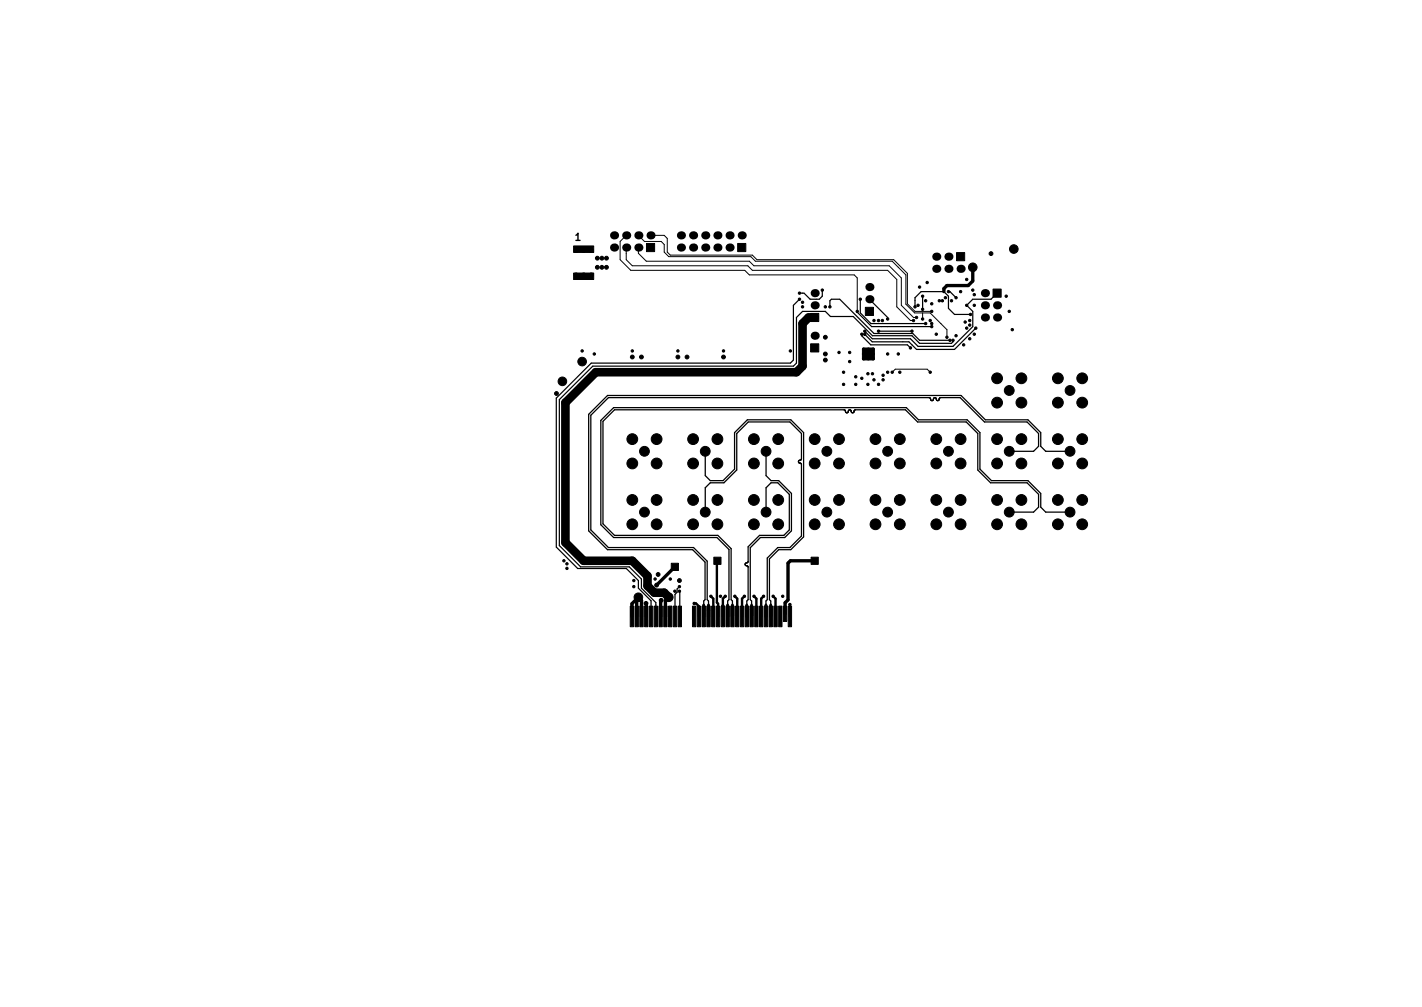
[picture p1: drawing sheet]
<svg xmlns="http://www.w3.org/2000/svg" width="297mm" height="210mm" viewBox="0 0 297 210" stroke-linecap="round" stroke-linejoin="round" font-family="sans-serif">
<defs><g id="words">
<text font-size="2.1" x="120.2" y="50.3">1</text>
</g></defs>
<g fill="#000" stroke="#000" stroke-width=".21">
<path d="M119.8 57h4.2v1.4h-4.2zM119.8 51.4h4.2v1.3h-4.2zM135 50.8h1.7v1.7h-1.7zM154.1 50.8h1.7v1.7h-1.7zM199.8 52.7h1.7v1.7h-1.7zM169.3 71.8h1.7v1.7h-1.7zM169.3 65.4h1.7v1.7h-1.7zM180.8 64.2h1.7v1.7h-1.7zM180.2 72.7h2.4v2.4h-2.4zM207.4 60.4h1.7v1.7h-1.7zM140.2 117.6h1.5v1.5h-1.5zM149.1 116.3h1.5v1.5h-1.5z"/>
<path d="M169.4 116.3h1.5v1.5h-1.5zM131.6 126.6h.8v4.3h-.8zM132.6 126.6h.7v4.3h-.7zM133.6 126.6h.7v4.3h-.7zM134.6 126.6h.7v4.3h-.7zM135.6 126.6h.7v4.3h-.7zM136.6 126.6h.7v4.3h-.7zM137.6 126.6h.7v4.3h-.7zM138.6 126.6h.7v4.3h-.7zM139.6 126.6h.7v4.3h-.7zM140.6 126.6h.7v4.3h-.7zM141.6 126.6h.7v4.3h-.7z"/>
<path d="M144.6 126.6h.7v4.3h-.7zM145.6 126.6h.7v4.3h-.7zM146.6 126.6h.7v4.3h-.7zM147.6 126.6h.7v4.3h-.7zM148.6 126.6h.7v4.3h-.7zM149.6 126.6h.7v4.3h-.7zM150.6 126.6h.7v4.3h-.7zM151.6 126.6h.7v4.3h-.7zM152.6 126.6h.7v4.3h-.7zM153.6 126.6h.7v4.3h-.7zM154.6 126.6h.7v4.3h-.7zM155.6 126.6h.7v4.3h-.7z"/>
<path d="M156.6 126.6h.7v4.3h-.7zM157.6 126.6h.7v4.3h-.7zM158.6 126.6h.7v4.3h-.7zM159.6 126.6h.7v4.3h-.7zM160.6 126.6h.7v4.3h-.7zM161.6 126.6h.7v4.3h-.7zM162.6 126.6h.7v4.3h-.7zM163.6 126.6h.7v3.2h-.7zM164.6 126.6h.7v4.3h-.7z"/>
<circle cx="120.3" cy="52.3" r=".4"/>
<circle cx="120.3" cy="57.4" r=".4"/>
<circle cx="121.9" cy="52.3" r=".4"/>
<circle cx="121.9" cy="57.4" r=".4"/>
<circle cx="123.5" cy="57.4" r=".4"/>
<circle cx="123.5" cy="52.3" r=".4"/>
<circle cx="124.8" cy="53.9" r=".4"/>
<circle cx="124.8" cy="55.8" r=".4"/>
<circle cx="125.7" cy="55.8" r=".4"/>
<circle cx="125.7" cy="53.9" r=".4"/>
<circle cx="126.7" cy="55.8" r=".4"/>
<circle cx="126.7" cy="53.9" r=".4"/>
<circle cx="192.1" cy="59.9" r=".25"/>
<circle cx="193.7" cy="59" r=".25"/>
<circle cx="201.9" cy="58.4" r=".25"/>
<circle cx="203.2" cy="55.8" r=".9"/>
<circle cx="207" cy="53" r=".4"/>
<circle cx="211.8" cy="52" r=".9"/>
<circle cx="117.5" cy="79.6" r=".9"/>
<circle cx="121.6" cy="75.5" r=".9"/>
<circle cx="121.6" cy="73.3" r=".25"/>
<circle cx="124.1" cy="73.9" r=".25"/>
<circle cx="132.1" cy="73.3" r=".25"/>
<circle cx="132.1" cy="74.5" r=".4"/>
<circle cx="134" cy="74.5" r=".4"/>
<circle cx="141.6" cy="73.3" r=".25"/>
<circle cx="141.6" cy="74.5" r=".4"/>
<circle cx="143.5" cy="74.5" r=".4"/>
<circle cx="151.1" cy="73.3" r=".25"/>
<circle cx="151.1" cy="74.5" r=".4"/>
<circle cx="165.1" cy="73.3" r=".25"/>
<circle cx="167" cy="61.2" r=".25"/>
<circle cx="167" cy="62.5" r=".25"/>
<circle cx="167.6" cy="63.1" r=".25"/>
<circle cx="167.6" cy="64.1" r=".25"/>
<circle cx="171.8" cy="60.6" r=".25"/>
<circle cx="172.4" cy="64.1" r=".25"/>
<circle cx="172.4" cy="73.9" r=".4"/>
<circle cx="172.4" cy="70.4" r=".4"/>
<circle cx="172.4" cy="75.2" r=".4"/>
<circle cx="173.4" cy="64.1" r=".25"/>
<circle cx="175.3" cy="73.6" r=".25"/>
<circle cx="176.2" cy="77.7" r=".25"/>
<circle cx="177.5" cy="73.6" r=".25"/>
<circle cx="177.5" cy="75.5" r=".25"/>
<circle cx="178.8" cy="78.7" r=".25"/>
<circle cx="179.1" cy="65" r=".25"/>
<circle cx="179.7" cy="62.5" r=".25"/>
<circle cx="180" cy="79" r=".25"/>
<circle cx="180" cy="69.8" r=".25"/>
<circle cx="180.4" cy="73.9" r=".25"/>
<circle cx="180.4" cy="74.9" r=".25"/>
<circle cx="180.4" cy="72.9" r=".25"/>
<circle cx="180.6" cy="69.8" r=".25"/>
<circle cx="180.6" cy="69.2" r=".25"/>
<circle cx="181.3" cy="78" r=".25"/>
<circle cx="181.4" cy="73.9" r=".25"/>
<circle cx="181.4" cy="74.9" r=".25"/>
<circle cx="181.4" cy="72.9" r=".25"/>
<circle cx="182.2" cy="78" r=".25"/>
<circle cx="182.4" cy="73.9" r=".25"/>
<circle cx="182.4" cy="74.9" r=".25"/>
<circle cx="182.4" cy="72.9" r=".25"/>
<circle cx="182.6" cy="79.3" r=".25"/>
<circle cx="182.6" cy="66.9" r=".25"/>
<circle cx="183.5" cy="66.9" r=".25"/>
<circle cx="183.5" cy="69.1" r=".25"/>
<circle cx="184.3" cy="66.9" r=".25"/>
<circle cx="184.5" cy="79.3" r=".25"/>
<circle cx="184.5" cy="78.4" r=".25"/>
<circle cx="185.4" cy="77.7" r=".25"/>
<circle cx="185.4" cy="73.9" r=".25"/>
<circle cx="185.4" cy="66.6" r=".25"/>
<circle cx="186.4" cy="77.7" r=".25"/>
<circle cx="187.6" cy="73.9" r=".25"/>
<circle cx="188" cy="77.7" r=".25"/>
<circle cx="190.2" cy="72.6" r=".25"/>
<circle cx="190.5" cy="69.1" r=".25"/>
<circle cx="190.8" cy="66.9" r=".25"/>
<circle cx="191.1" cy="64.1" r=".25"/>
<circle cx="191.5" cy="66.3" r=".25"/>
<circle cx="191.8" cy="63.7" r=".25"/>
<circle cx="192.7" cy="61.8" r=".25"/>
<circle cx="192.7" cy="66.6" r=".25"/>
<circle cx="192.7" cy="64.6" r=".25"/>
<circle cx="193.4" cy="67.6" r=".25"/>
<circle cx="193.4" cy="62.8" r=".25"/>
<circle cx="194.3" cy="66.9" r=".25"/>
<circle cx="194.3" cy="77.7" r=".25"/>
<circle cx="194.6" cy="67.6" r=".25"/>
<circle cx="194.6" cy="68.2" r=".25"/>
<circle cx="194.6" cy="63.4" r=".25"/>
<circle cx="194.6" cy="65" r=".25"/>
<circle cx="195.6" cy="69.8" r=".25"/>
<circle cx="196.2" cy="62.8" r=".25"/>
<circle cx="196.8" cy="62.8" r=".25"/>
<circle cx="197.5" cy="62.2" r=".25"/>
<circle cx="197.8" cy="70.4" r=".25"/>
<circle cx="198.1" cy="60.9" r=".25"/>
<circle cx="198.4" cy="71.1" r=".25"/>
<circle cx="198.8" cy="62.8" r=".25"/>
<circle cx="199.1" cy="71.1" r=".25"/>
<circle cx="199.7" cy="70.1" r=".25"/>
<circle cx="199.7" cy="62.2" r=".25"/>
<circle cx="200.7" cy="60.9" r=".25"/>
<circle cx="201.3" cy="72" r=".25"/>
<circle cx="201.6" cy="67.2" r=".25"/>
<circle cx="201.9" cy="63.7" r=".25"/>
<circle cx="201.9" cy="68.5" r=".25"/>
<circle cx="202.6" cy="66.9" r=".25"/>
<circle cx="202.6" cy="67.9" r=".25"/>
<circle cx="202.6" cy="70.7" r=".25"/>
<circle cx="202.7" cy="65.7" r=".25"/>
<circle cx="203.2" cy="60.6" r=".25"/>
<circle cx="203.5" cy="69.8" r=".25"/>
<circle cx="203.5" cy="63.7" r=".25"/>
<circle cx="203.5" cy="61.5" r=".25"/>
<circle cx="203.8" cy="68.5" r=".25"/>
<circle cx="208.3" cy="79" r="1.12"/>
<circle cx="210.2" cy="61.8" r=".25"/>
<circle cx="210.8" cy="65" r=".25"/>
<circle cx="211.5" cy="68.8" r=".25"/>
<circle cx="213.4" cy="79" r="1.12"/>
<circle cx="221" cy="79" r="1.12"/>
<circle cx="226.1" cy="79" r="1.12"/>
<circle cx="116.2" cy="82.2" r=".4"/>
<circle cx="132.1" cy="96.8" r="1.12"/>
<circle cx="132.1" cy="91.7" r="1.12"/>
<circle cx="134.6" cy="94.2" r="1.02"/>
<circle cx="137.2" cy="96.8" r="1.12"/>
<circle cx="137.2" cy="91.7" r="1.12"/>
<circle cx="144.8" cy="91.7" r="1.12"/>
<circle cx="144.8" cy="96.8" r="1.12"/>
<circle cx="147.3" cy="94.2" r="1.02"/>
<circle cx="149.9" cy="96.8" r="1.12"/>
<circle cx="149.9" cy="91.7" r="1.12"/>
<circle cx="157.5" cy="96.8" r="1.12"/>
<circle cx="157.5" cy="91.7" r="1.12"/>
<circle cx="160" cy="94.2" r="1.02"/>
<circle cx="162.6" cy="96.8" r="1.12"/>
<circle cx="162.6" cy="91.7" r="1.12"/>
<circle cx="170.2" cy="96.8" r="1.12"/>
<circle cx="170.2" cy="91.7" r="1.12"/>
<circle cx="172.7" cy="94.2" r="1.02"/>
<circle cx="175.3" cy="96.8" r="1.12"/>
<circle cx="175.3" cy="91.7" r="1.12"/>
<circle cx="176.2" cy="80.3" r=".25"/>
<circle cx="178.8" cy="80.3" r=".25"/>
<circle cx="181.3" cy="80.3" r=".25"/>
<circle cx="182.9" cy="96.8" r="1.12"/>
<circle cx="182.9" cy="91.7" r="1.12"/>
<circle cx="183.5" cy="80.3" r=".25"/>
<circle cx="185.4" cy="94.2" r="1.02"/>
<circle cx="188" cy="91.7" r="1.12"/>
<circle cx="188" cy="96.8" r="1.12"/>
<circle cx="195.6" cy="96.8" r="1.12"/>
<circle cx="195.6" cy="91.7" r="1.12"/>
<circle cx="198.1" cy="94.2" r="1.02"/>
<circle cx="200.7" cy="91.7" r="1.12"/>
<circle cx="200.7" cy="96.8" r="1.12"/>
<circle cx="208.3" cy="91.7" r="1.12"/>
<circle cx="208.3" cy="96.8" r="1.12"/>
<circle cx="208.3" cy="84.1" r="1.12"/>
<circle cx="210.8" cy="94.2" r="1.02"/>
<circle cx="210.8" cy="81.5" r="1.02"/>
<circle cx="213.4" cy="96.8" r="1.12"/>
<circle cx="213.4" cy="91.7" r="1.12"/>
<circle cx="213.4" cy="84.1" r="1.12"/>
<circle cx="221" cy="91.7" r="1.12"/>
<circle cx="221" cy="84.1" r="1.12"/>
<circle cx="221" cy="96.8" r="1.12"/>
<circle cx="223.5" cy="81.5" r="1.02"/>
<circle cx="223.5" cy="94.2" r="1.02"/>
<circle cx="226.1" cy="96.8" r="1.12"/>
<circle cx="226.1" cy="84.1" r="1.12"/>
<circle cx="226.1" cy="91.7" r="1.12"/>
<circle cx="117.8" cy="117.1" r=".25"/>
<circle cx="118.4" cy="118.7" r=".25"/>
<circle cx="118.4" cy="117.7" r=".25"/>
<circle cx="132.1" cy="104.4" r="1.12"/>
<circle cx="132.1" cy="109.5" r="1.12"/>
<circle cx="134.6" cy="106.9" r="1.02"/>
<circle cx="137.2" cy="109.5" r="1.12"/>
<circle cx="137.2" cy="104.4" r="1.12"/>
<circle cx="137.5" cy="119.9" r=".4"/>
<circle cx="144.8" cy="104.4" r="1.12"/>
<circle cx="144.8" cy="109.5" r="1.12"/>
<circle cx="147.3" cy="106.9" r="1.02"/>
<circle cx="149.9" cy="104.4" r="1.12"/>
<circle cx="149.9" cy="109.5" r="1.12"/>
<circle cx="157.5" cy="109.5" r="1.12"/>
<circle cx="157.5" cy="104.4" r="1.12"/>
<circle cx="160" cy="106.9" r="1.02"/>
<circle cx="162.6" cy="109.5" r="1.12"/>
<circle cx="162.6" cy="104.4" r="1.12"/>
<circle cx="170.2" cy="109.5" r="1.12"/>
<circle cx="170.2" cy="104.4" r="1.12"/>
<circle cx="172.7" cy="106.9" r="1.02"/>
<circle cx="175.3" cy="104.4" r="1.12"/>
<circle cx="175.3" cy="109.5" r="1.12"/>
<circle cx="182.9" cy="104.4" r="1.12"/>
<circle cx="182.9" cy="109.5" r="1.12"/>
<circle cx="185.4" cy="106.9" r="1.02"/>
<circle cx="188" cy="104.4" r="1.12"/>
<circle cx="188" cy="109.5" r="1.12"/>
<circle cx="195.6" cy="109.5" r="1.12"/>
<circle cx="195.6" cy="104.4" r="1.12"/>
<circle cx="198.1" cy="106.9" r="1.02"/>
<circle cx="200.7" cy="104.4" r="1.12"/>
<circle cx="200.7" cy="109.5" r="1.12"/>
<circle cx="208.3" cy="109.5" r="1.12"/>
<circle cx="208.3" cy="104.4" r="1.12"/>
<circle cx="210.8" cy="106.9" r="1.02"/>
<circle cx="213.4" cy="104.4" r="1.12"/>
<circle cx="213.4" cy="109.5" r="1.12"/>
<circle cx="221" cy="104.4" r="1.12"/>
<circle cx="221" cy="109.5" r="1.12"/>
<circle cx="223.5" cy="106.9" r="1.02"/>
<circle cx="226.1" cy="109.5" r="1.12"/>
<circle cx="226.1" cy="104.4" r="1.12"/>
<circle cx="132.4" cy="122.5" r=".25"/>
<circle cx="132.4" cy="121.2" r=".25"/>
<circle cx="133.3" cy="124.7" r=".9"/>
<circle cx="134.9" cy="126" r=".4"/>
<circle cx="136.8" cy="120.9" r=".25"/>
<circle cx="137.2" cy="122.2" r=".4"/>
<circle cx="138.1" cy="125.3" r=".4"/>
<circle cx="139.7" cy="124.7" r=".9"/>
<circle cx="140" cy="120.9" r=".25"/>
<circle cx="141" cy="123.4" r=".25"/>
<circle cx="141.9" cy="122.5" r=".25"/>
<circle cx="141.9" cy="123.4" r=".25"/>
<circle cx="141.9" cy="121.2" r=".4"/>
<circle cx="145" cy="126" r=".25"/>
<circle cx="148.5" cy="124.5" r=".25"/>
<circle cx="150.5" cy="124.5" r=".25"/>
<circle cx="151" cy="126.5" r=".25"/>
<circle cx="151.5" cy="124.5" r=".25"/>
<circle cx="153.5" cy="124.5" r=".25"/>
<circle cx="155.5" cy="124.5" r=".25"/>
<circle cx="157.5" cy="124.5" r=".25"/>
<circle cx="159.5" cy="124.5" r=".25"/>
<circle cx="161.5" cy="124.5" r=".25"/>
<circle cx="163.5" cy="124.5" r=".25"/>
<circle cx="165" cy="126.2" r=".25"/>
</g>
<g fill="#000">
<circle cx="128.3" cy="51.7" r=".85"/>
<circle cx="128.3" cy="49.1" r=".85"/>
<circle cx="130.8" cy="51.7" r=".85"/>
<circle cx="130.8" cy="49.1" r=".85"/>
<circle cx="133.3" cy="51.7" r=".85"/>
<circle cx="133.3" cy="49.1" r=".85"/>
<circle cx="135.9" cy="49.1" r=".85"/>
<circle cx="142.2" cy="49.1" r=".85"/>
<circle cx="142.2" cy="51.7" r=".85"/>
<circle cx="144.8" cy="49.1" r=".85"/>
<circle cx="144.8" cy="51.7" r=".85"/>
<circle cx="147.3" cy="51.7" r=".85"/>
<circle cx="147.3" cy="49.1" r=".85"/>
<circle cx="149.9" cy="49.1" r=".85"/>
<circle cx="149.9" cy="51.7" r=".85"/>
<circle cx="152.4" cy="49.1" r=".85"/>
<circle cx="152.4" cy="51.7" r=".85"/>
<circle cx="154.9" cy="49.1" r=".85"/>
<circle cx="181.6" cy="59.9" r=".85"/>
<circle cx="195.6" cy="53.6" r=".85"/>
<circle cx="195.6" cy="56.1" r=".85"/>
<circle cx="198.1" cy="56.1" r=".85"/>
<circle cx="198.1" cy="53.6" r=".85"/>
<circle cx="200.7" cy="56.1" r=".85"/>
<circle cx="170.2" cy="61.2" r=".85"/>
<circle cx="170.2" cy="70.1" r=".85"/>
<circle cx="170.2" cy="63.7" r=".85"/>
<circle cx="181.6" cy="62.5" r=".85"/>
<circle cx="205.7" cy="66.3" r=".85"/>
<circle cx="205.7" cy="61.2" r=".85"/>
<circle cx="205.7" cy="63.7" r=".85"/>
<circle cx="208.3" cy="63.7" r=".85"/>
<circle cx="208.3" cy="66.3" r=".85"/>
</g>
<g fill="none" stroke="#000" stroke-width=".7">
<path d="M203.2 55.8v2.9l-1 .9h-4.4l-.6 .7v.6M141 118.4l-3.8 3.8M149.9 117.1l.1 .1M170.2 117.1h-5.1l-.5 .5v7.6l-.6 .7v2.3M132 128.7v-2.6l1.3-1.4 .7 .7v3.3M133 125.1v3.6M134.9 126l.1 2.7M138.1 125.3l-.1 .2v3.2M139.7 124.7l-.7 .7v3.3M147 126.5v2.2M148 126.5v2.2M152 126.5v2.2"/>
<path d="M153 126.5v2.2M156 126.5v2.2M157 126.6v2.1M160 126.5v2.2M161 126.5v2.2"/>
</g>
<g fill="none" stroke="#000" stroke-width=".5">
<path d="M149.9 117.1l-.1 .1v8.6l.2 .3v2.6M145 126h.4l.6 .6v2.1M147 126.2v.3M148 126.2v.3M148.5 124.5l.5 .5v3.7M151.5 124.5l-.5 .5v3.7M152 126.2v.3M153 126.2v.3M153.5 124.5l.5 .5v3.7M155.5 124.5l-.5 .5v3.7M156 126.2v.3M157 126.2v.4"/>
<path d="M157.5 124.5l.5 .5v3.7M159.5 124.5l-.5 .5v3.7M160 126.2v.3M161 126.2v.3M161.5 124.5l.5 .5v3.7M165 126.2v2.5"/>
</g>
<g fill="none" stroke="#000" stroke-width=".25">
<path d="M167 62.5l-1.3 1.2v11.5l-.6 .6h-41.6l-7.3 7.3v31.1l4.5 4.5h10.1l2.5 2.5v1.6l2.7 2.7v3.2M171.8 60.6v1.2l-.7 .7h-1.9l-1.2-1.3h-1M173.4 64.1v-1.3l.3-.3h1.7l7.2 7.1h8.1l1.4 1.5h6.3M179.1 65v.2l3 3h12.5M179.7 62.5v2.8l2.2 2.3h11.5M180 69.8v.3l1.9 1.9h7.6l.7 .6M181.6 62.5l3.8 3.8v.3M183.5 69.1h7M191.1 64.1v-1.9l1.3-1.3h4.8l.9 .9v2.6l1.3 1.3h3.3M192.7 61.8v2.8M198.1 60.9h.3l1.3 1.3M199.1 71.1v.3l-.3 .3h-6.7l-1.6-1.6h-8.3l-4-4h-4.7l-1.1-1.1h-4.8l-1.2 1.3v9.5l-.7 .6h-41.9l-7 7v30.5l4.5 4.5h10.1l2.6 2.5v1.9l3 3v2.9"/>
<path d="M203.8 68.5l-4.4 4.5h-7.9l-1.6-1.6h-7.7l-1.6-1.6M208.3 61.2l-1.3 1.3h-3.8l-1.3 1.2 1.3 1.3v3.2l-4.1 4.1h-7.3l-1.6-1.6h-8l-1.6-1.5M141.9 123.4l.1 5.3M141.9 122.5l-.5 .5v.7l-.4 .4v4.6"/>
</g>
<path d="M130.8 49.1l-1.3 1.3v3.8l2.3 2.2h23.8l.9 1h21.9l.7 .6v7M130.8 51.7v2.5l1.3 1.3h24.1l1 .9h28.2l1.9 2v5.7l2.9 2.8h.6M133.3 51.7v1.2l1.7 1.6h21.5l1 1h28.2l2.6 2.5v5.7l2.5 2.6h.7M133.3 49.1l1.3 1.3h3.5l.6 .6v1.6l1 1h17.1l1 .9h28.6l2.8 2.9v6.1l1.9 1.8h3.2l3.5 3.5v1.6M135.9 49.1h2.8l.7 .7v2.8l.6 .7h17.2l.9 .9h28.6l2.8 2.9v6.3l1.6 1.6h3.5M186.4 77.7l.6-.6h6.7l.6 .6M192.7 65.3v1.3M196.5 67.6h.1" fill="none" stroke="#000" stroke-width=".21"/>
<path d="M170.2 66.3h-1.3l-1.3 1.3v8.8l-1.2 1.3h-41.9l-6.4 6.4v29.2l3.8 3.8h10.2l3.2 3.2v2l1.4 1.5h2l1 .9" fill="none" stroke="#000" stroke-width="1.8"/>
<g fill="none" stroke="#000" stroke-width=".26">
<path d="M147.3 94.2v5.1l1.1 1.1h2.6l2.4-2.5v-7.6l2.7-2.6h9.1l2.7 2.6v21.8l-2.7 2.7h-2.5l-2 1.9v8.5l.3 .3v.7M160 94.2v5.1l1.1 1.1h1.6l2.6 2.6v7.8l-1.4 1.4h-5.1l-2.1 2.2v10.8l.3 .3v.7M167.1 96.7h.1M176.6 85.9h.1M194.4 83.3v.1M195 83.4l-.2 .2h-.2l-.3-.5-.2-.1h-67l-3.7 3.7v23.9l3.7 3.7h17.8l2.8 2.9v8l.3 .3v.7M195 83.3l.3-.3 .3 .3M195 83.3v.1M195.6 83.4l.3 .3 .3-.3M195.6 83.3v.1M196.2 83.3l.3-.3h4.1l5 5.1h8.9l2.4 2.4v2.7l-1 1h-5.1M196.2 83.3v.1"/>
<path d="M223.5 94.2h-5.1l-1-1v-2.9l-2.7-2.6h-8.9l-5-5.1h-73.9l-3.9 3.9v24.3l3.9 4h17.8l2.6 2.6v7.8l-.3 .3v.7M147.3 106.9v-5.1l1.1-1h2.8l2.7-2.7v-7.6l2.4-2.4h8.7l2.4 2.4v5.3l-.1 .2a.37 .37 0 0 0-.5 .3 .37 .37 0 0 0 .4 .4l.2 .3v14.9l-2.4 2.4h-2.5l-2.2 2.2v8.7l-.3 .3v.7M155.9 118.1h.1M160 106.9v-5.1l1.1-1h1.4l2.4 2.4v7.4l-1.2 1.2h-5l-2.4 2.4v3l-.1 .3a.37 .37 0 0 0-.5 .3 .37 .37 0 0 0 .4 .4l.2 .2v6.8l-.3 .3v.7M210.8 106.9h5.1l1-1v-2.7l-2.4-2.4h-7.6l-2.7-2.7v-7.6l-2.4-2.4h-10.1l-2.6-2.5h-10.4l-.2 .1a.39 .39 0 0 1-.4 .5 .39 .39 0 0 1-.4-.5l-.2-.1-.2 .1a.37 .37 0 0 1-.3 .5 .37 .37 0 0 1-.4-.5l-.3-.1h-47.9l-2.4 2.4v21.4l2.4 2.4h21.6l2.7 2.8v10.6l.3 .3v.7M223.5 106.9h-5.1l-1-1v-2.9l-2.7-2.6h-7.6l-2.4-2.5v-7.6l-2.7-2.6h-10.1l-2.6-2.6h-61.1l-2.7 2.7v21.8l2.7 2.6h21.6l2.5 2.5v10.5l-.3 .3v.7"/>
</g>
<use href="#words"/>
</svg>
